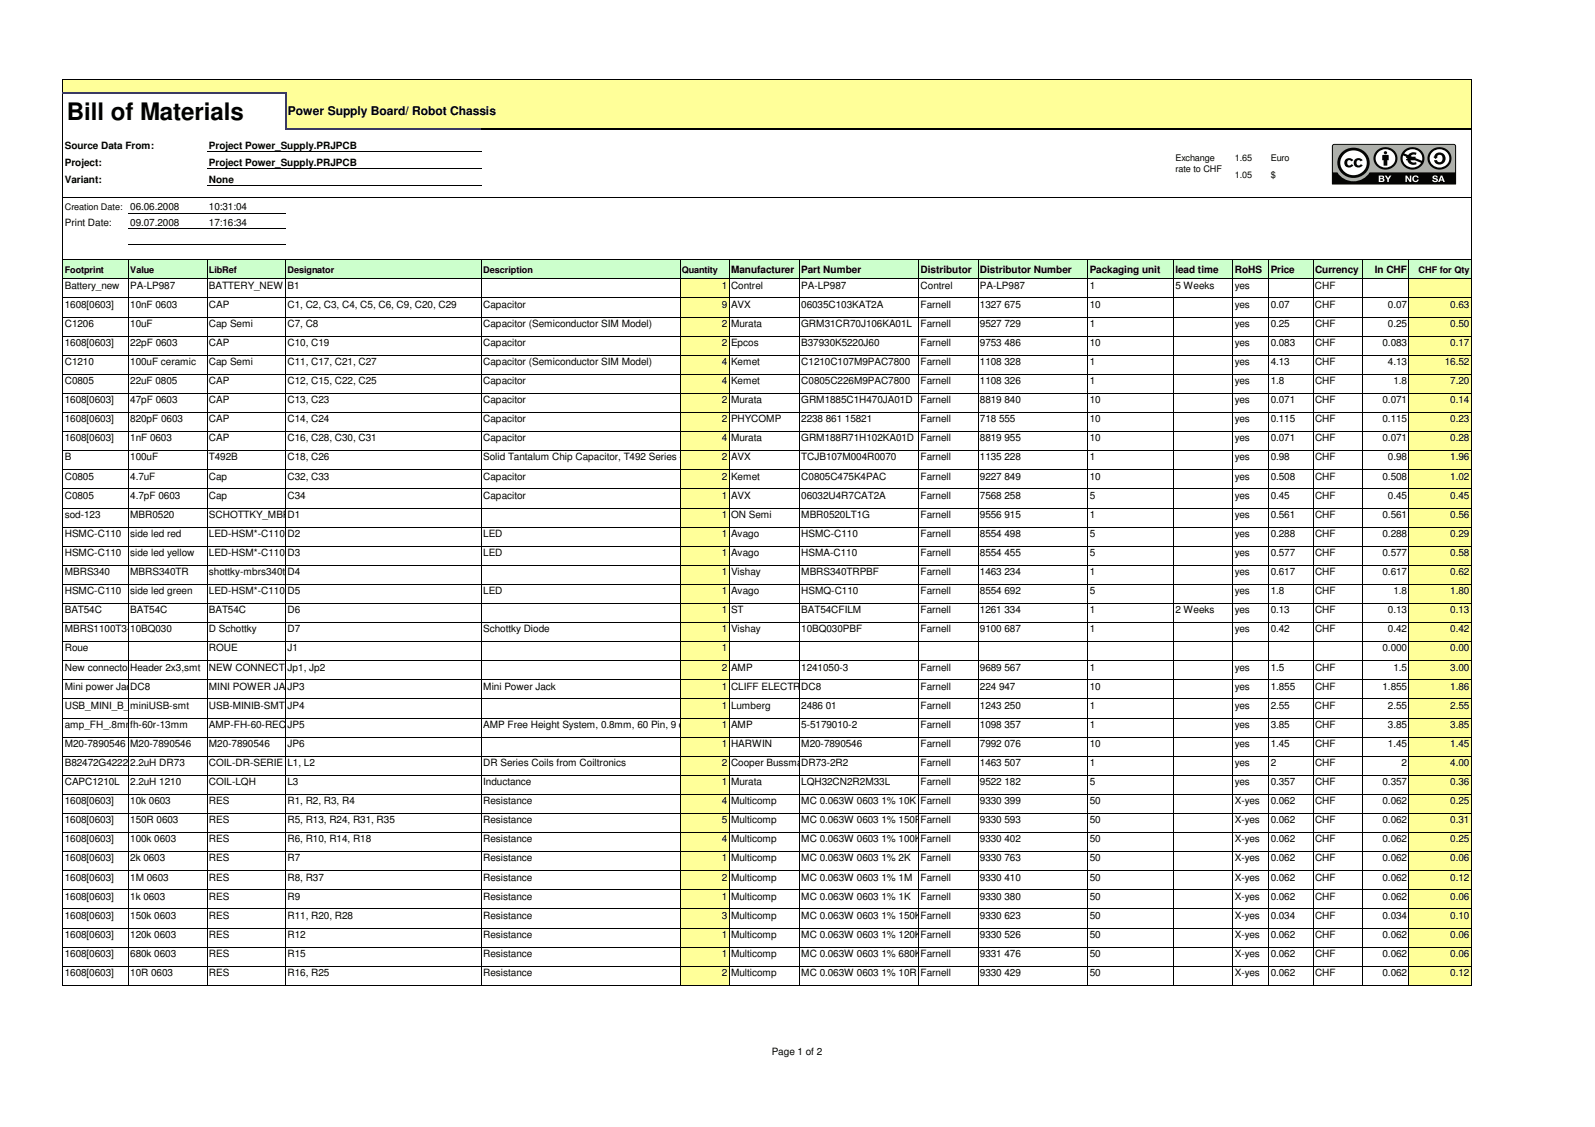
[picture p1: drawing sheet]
<svg xmlns="http://www.w3.org/2000/svg" width="297mm" height="210mm" viewBox="0 0 297 210" stroke-linecap="round" stroke-linejoin="round" font-family="sans-serif">
<defs><g id="words">
<text font-size="4.5" x="12.4" y="22.3">Bill of Materials</text>
<text font-size="2.2" x="53.6" y="21.4">Power Supply Board/ Robot Chassis</text>
<g font-size="1.9">
<text x="12.1" y="27.7">Source Data From:</text>
<text x="38.9" y="27.7">Project Power_Supply.PRJPCB</text>
<text x="12.1" y="30.9">Project:</text>
<text x="12.1" y="34">Variant:</text>
<text x="38.9" y="30.9">Project Power_Supply.PRJPCB</text>
<text x="38.9" y="34">None</text>
<text x="24.3" y="39.2">06.06.2008</text>
<text x="38.9" y="39.2">10:31:04</text>
<text x="12.1" y="42.1">Print Date:</text>
<text x="24.3" y="42.1">09.07.2008</text>
<text x="38.9" y="42.1">17:16:34</text>
<text x="12.1" y="53.8">Battery_new</text>
<text x="24.3" y="53.8">PA-LP987</text>
<text x="38.9" y="53.8">BATTERY_NEW B1</text>
<text x="134.4" y="53.8">1 Contrel</text>
<text x="136.1" y="50.8">Manufacturer</text>
<text x="149.2" y="53.8">PA-LP987</text>
<text x="149.2" y="50.8">Part Number</text>
<text x="171.4" y="53.8">Contrel</text>
<text x="171.4" y="50.8">Distributor</text>
<text x="182.5" y="53.8">PA-LP987</text>
<text x="182.5" y="50.8">Distributor Number</text>
<text x="202.9" y="53.8">1</text>
<text x="202.9" y="50.8">Packaging unit</text>
<text x="218.9" y="53.8">5 Weeks</text>
<text x="218.9" y="50.8">lead time</text>
<text x="230" y="53.8">yes</text>
<text x="230" y="50.8">RoHS</text>
<text x="236.6" y="50.8">Price</text>
<text x="244.9" y="53.8">CHF</text>
<text x="244.9" y="50.8">Currency</text>
<text x="256" y="50.8">In CHF</text>
<text x="12.1" y="57.3">1608[0603]</text>
<text x="24.3" y="57.3">10nF 0603</text>
<text x="38.9" y="57.3">CAP</text>
<text x="53.5" y="57.3">C1, C2, C3, C4, C5, C6, C9, C20, C29</text>
<text x="90" y="57.3">Capacitor</text>
<text x="134.4" y="57.3">9 AVX</text>
<text x="149.2" y="57.3">06035C103KAT2A</text>
<text x="171.4" y="57.3">Farnell</text>
<text x="182.5" y="57.3">1327 675</text>
<text x="202.9" y="57.3">10</text>
<text x="230" y="57.3">yes</text>
<text x="236.6" y="57.3">0.07</text>
<text x="244.9" y="57.3">CHF</text>
<text x="258.5" y="57.3">0.07</text>
<text x="270.1" y="57.3">0.63</text>
<text x="12.1" y="60.9">C1206</text>
<text x="12.1" y="64.4">1608[0603]</text>
<text x="24.3" y="60.9">10uF</text>
<text x="24.3" y="64.4">22pF 0603</text>
<text x="38.9" y="60.9">Cap Semi</text>
<text x="38.9" y="64.4">CAP</text>
<text x="53.5" y="60.9">C7, C8</text>
<text x="53.5" y="64.4">C10, C19</text>
<text x="90" y="60.9">Capacitor (Semiconductor SIM Model)</text>
<text x="90" y="64.4">Capacitor</text>
<text x="134.4" y="60.9">2 Murata</text>
<text x="134.4" y="64.4">2 Epcos</text>
<text x="149.2" y="60.9">GRM31CR70J106KA01L</text>
<text x="149.2" y="64.4">B37930K5220J60</text>
<text x="171.4" y="64.4">Farnell</text>
<text x="171.4" y="60.9">Farnell</text>
<text x="182.5" y="64.4">9753 486</text>
<text x="182.5" y="60.9">9527 729</text>
<text x="202.9" y="60.9">1</text>
<text x="202.9" y="64.4">10</text>
<text x="230" y="60.9">yes</text>
<text x="230" y="64.4">yes</text>
<text x="236.6" y="60.9">0.25</text>
<text x="236.6" y="64.4">0.083</text>
<text x="244.9" y="60.9">CHF</text>
<text x="244.9" y="64.4">CHF</text>
<text x="257.5" y="64.4">0.083</text>
<text x="258.5" y="60.9">0.25</text>
<text x="270.1" y="60.9">0.50</text>
<text x="270.1" y="64.4">0.17</text>
<text x="12.1" y="68">C1210</text>
<text x="12.1" y="71.5">C0805</text>
<text x="24.3" y="68">100uF ceramic</text>
<text x="24.3" y="71.5">22uF 0805</text>
<text x="38.9" y="68">Cap Semi</text>
<text x="38.9" y="71.5">CAP</text>
<text x="53.5" y="68">C11, C17, C21, C27</text>
<text x="53.5" y="71.5">C12, C15, C22, C25</text>
<text x="90" y="68">Capacitor (Semiconductor SIM Model)</text>
<text x="90" y="71.5">Capacitor</text>
<text x="134.4" y="68">4 Kemet</text>
<text x="134.4" y="71.5">4 Kemet</text>
<text x="149.2" y="68">C1210C107M9PAC7800</text>
<text x="149.2" y="71.5">C0805C226M9PAC7800</text>
<text x="171.4" y="71.5">Farnell</text>
<text x="171.4" y="68">Farnell</text>
<text x="182.5" y="71.5">1108 326</text>
<text x="182.5" y="68">1108 328</text>
<text x="202.9" y="71.5">1</text>
<text x="202.9" y="68">1</text>
<text x="230" y="71.5">yes</text>
<text x="230" y="68">yes</text>
<text x="236.6" y="71.5">1.8</text>
<text x="236.6" y="68">4.13</text>
<text x="244.9" y="68">CHF</text>
<text x="244.9" y="71.5">CHF</text>
<text x="258.5" y="68">4.13</text>
<text x="259.5" y="71.5">1.8</text>
<text x="269.1" y="68">16.52</text>
<text x="270.1" y="71.5">7.20</text>
<text x="12.1" y="75.1">1608[0603]</text>
<text x="24.3" y="75.1">47pF 0603</text>
<text x="38.9" y="75.1">CAP</text>
<text x="53.5" y="75.1">C13, C23</text>
<text x="90" y="75.1">Capacitor</text>
<text x="134.4" y="75.1">2 Murata</text>
<text x="149.2" y="75.1">GRM1885C1H470JA01D</text>
<text x="171.4" y="75.1">Farnell</text>
<text x="182.5" y="75.1">8819 840</text>
<text x="202.9" y="75.1">10</text>
<text x="230" y="75.1">yes</text>
<text x="236.6" y="75.1">0.071</text>
<text x="244.9" y="75.1">CHF</text>
<text x="257.5" y="75.1">0.071</text>
<text x="270.1" y="75.1">0.14</text>
<text x="12.1" y="78.7">1608[0603]</text>
<text x="12.1" y="82.2">1608[0603]</text>
<text x="24.3" y="78.7">820pF 0603</text>
<text x="24.3" y="82.2">1nF 0603</text>
<text x="38.9" y="82.2">CAP</text>
<text x="38.9" y="78.7">CAP</text>
<text x="53.5" y="82.2">C16, C28, C30, C31</text>
<text x="53.5" y="78.7">C14, C24</text>
<text x="90" y="82.2">Capacitor</text>
<text x="90" y="78.7">Capacitor</text>
<text x="134.4" y="78.7">2 PHYCOMP</text>
<text x="134.4" y="82.2">4 Murata</text>
<text x="149.2" y="78.7">2238 861 15821</text>
<text x="149.2" y="82.2">GRM188R71H102KA01D Farnell</text>
<text x="171.4" y="78.7">Farnell</text>
<text x="182.5" y="78.7">718 555</text>
<text x="182.5" y="82.2">8819 955</text>
<text x="202.9" y="78.7">10</text>
<text x="202.9" y="82.2">10</text>
<text x="230" y="78.7">yes</text>
<text x="230" y="82.2">yes</text>
<text x="236.6" y="78.7">0.115</text>
<text x="236.6" y="82.2">0.071</text>
<text x="244.9" y="78.7">CHF</text>
<text x="244.9" y="82.2">CHF</text>
<text x="257.5" y="78.7">0.115</text>
<text x="257.5" y="82.2">0.071</text>
<text x="270.1" y="82.2">0.28</text>
<text x="270.1" y="78.7">0.23</text>
<text x="12.1" y="89.3">C0805</text>
<text x="12.1" y="85.8">B</text>
<text x="24.3" y="89.3">4.7uF</text>
<text x="24.3" y="85.8">100uF</text>
<text x="38.9" y="89.3">Cap</text>
<text x="38.9" y="85.8">T492B</text>
<text x="53.5" y="89.3">C32, C33</text>
<text x="53.5" y="85.8">C18, C26</text>
<text x="90" y="85.8">Solid Tantalum Chip Capacitor, T492 Series - CWR112 AVX</text>
<text x="90" y="89.3">Capacitor</text>
<text x="134.4" y="89.3">2 Kemet</text>
<text x="134.8" y="85.8">Style Per Mil-PRF-55365/8</text>
<text x="149.2" y="89.3">C0805C475K4PAC</text>
<text x="149.2" y="85.8">TCJB107M004R0070</text>
<text x="171.4" y="89.3">Farnell</text>
<text x="171.4" y="85.8">Farnell</text>
<text x="182.5" y="89.3">9227 849</text>
<text x="182.5" y="85.8">1135 228</text>
<text x="202.9" y="89.3">10</text>
<text x="202.9" y="85.8">1</text>
<text x="230" y="85.8">yes</text>
<text x="230" y="89.3">yes</text>
<text x="236.6" y="85.8">0.98</text>
<text x="236.6" y="89.3">0.508</text>
<text x="244.9" y="85.8">CHF</text>
<text x="244.9" y="89.3">CHF</text>
<text x="257.5" y="89.3">0.508</text>
<text x="258.5" y="85.8">0.98</text>
<text x="270.1" y="85.8">1.96</text>
<text x="270.1" y="89.3">1.02</text>
<text x="12.1" y="92.9">C0805</text>
<text x="24.3" y="92.9">4.7pF 0603</text>
<text x="38.9" y="92.9">Cap</text>
<text x="53.5" y="92.9">C34</text>
<text x="90" y="92.9">Capacitor</text>
<text x="134.4" y="92.9">1 AVX</text>
<text x="149.2" y="92.9">06032U4R7CAT2A</text>
<text x="171.4" y="92.9">Farnell</text>
<text x="182.5" y="92.9">7568 258</text>
<text x="202.9" y="92.9">5</text>
<text x="230" y="92.9">yes</text>
<text x="236.6" y="92.9">0.45</text>
<text x="244.9" y="92.9">CHF</text>
<text x="258.5" y="92.9">0.45</text>
<text x="270.1" y="92.9">0.45</text>
<text x="12.1" y="100">HSMC-C110</text>
<text x="12.1" y="96.4">sod-123</text>
<text x="24.3" y="100">side led red</text>
<text x="24.3" y="96.4">MBR0520</text>
<text x="38.9" y="100">LED-HSM*-C110 D2</text>
<text x="38.9" y="96.4">SCHOTTKY_MBR05*</text>
<text x="53.5" y="96.4">D1</text>
<text x="90" y="100">LED</text>
<text x="134.4" y="100">1 Avago</text>
<text x="134.4" y="96.4">1 ON Semi</text>
<text x="149.2" y="100">HSMC-C110</text>
<text x="149.2" y="96.4">MBR0520LT1G</text>
<text x="171.4" y="100">Farnell</text>
<text x="171.4" y="96.4">Farnell</text>
<text x="182.5" y="100">8554 498</text>
<text x="182.5" y="96.4">9556 915</text>
<text x="202.9" y="100">5</text>
<text x="202.9" y="96.4">1</text>
<text x="230" y="100">yes</text>
<text x="230" y="96.4">yes</text>
<text x="236.6" y="100">0.288</text>
<text x="236.6" y="96.4">0.561</text>
<text x="244.9" y="100">CHF</text>
<text x="244.9" y="96.4">CHF</text>
<text x="257.5" y="100">0.288</text>
<text x="257.5" y="96.4">0.561</text>
<text x="270.1" y="96.4">0.56</text>
<text x="270.1" y="100">0.29</text>
<text x="12.1" y="103.5">HSMC-C110</text>
<text x="12.1" y="107.1">MBRS340</text>
<text x="24.3" y="103.5">side led yellow</text>
<text x="24.3" y="107.1">MBRS340TR</text>
<text x="38.9" y="107.1">shottky-mbrs340tr</text>
<text x="38.9" y="103.5">LED-HSM*-C110 D3</text>
<text x="53.5" y="107.1">D4</text>
<text x="90" y="103.5">LED</text>
<text x="134.4" y="107.1">1 Vishay</text>
<text x="134.4" y="103.5">1 Avago</text>
<text x="149.2" y="107.1">MBRS340TRPBF</text>
<text x="149.2" y="103.5">HSMA-C110</text>
<text x="171.4" y="107.1">Farnell</text>
<text x="171.4" y="103.5">Farnell</text>
<text x="182.5" y="107.1">1463 234</text>
<text x="182.5" y="103.5">8554 455</text>
<text x="202.9" y="107.1">1</text>
<text x="202.9" y="103.5">5</text>
<text x="230" y="107.1">yes</text>
<text x="230" y="103.5">yes</text>
<text x="236.6" y="107.1">0.617</text>
<text x="236.6" y="103.5">0.577</text>
<text x="244.9" y="107.1">CHF</text>
<text x="244.9" y="103.5">CHF</text>
<text x="257.5" y="107.1">0.617</text>
<text x="257.5" y="103.5">0.577</text>
<text x="270.1" y="107.1">0.62</text>
<text x="270.1" y="103.5">0.58</text>
<text x="12.1" y="110.7">HSMC-C110</text>
<text x="24.3" y="110.7">side led green</text>
<text x="38.9" y="110.7">LED-HSM*-C110 D5</text>
<text x="90" y="110.7">LED</text>
<text x="134.4" y="110.7">1 Avago</text>
<text x="149.2" y="110.7">HSMQ-C110</text>
<text x="171.4" y="110.7">Farnell</text>
<text x="182.5" y="110.7">8554 692</text>
<text x="202.9" y="110.7">5</text>
<text x="230" y="110.7">yes</text>
<text x="236.6" y="110.7">1.8</text>
<text x="244.9" y="110.7">CHF</text>
<text x="259.5" y="110.7">1.8</text>
<text x="270.1" y="110.7">1.80</text>
<text x="12.1" y="117.8">MBRS1100T3-D</text>
<text x="12.1" y="114.2">BAT54C</text>
<text x="24.3" y="117.8">10BQ030</text>
<text x="24.3" y="114.2">BAT54C</text>
<text x="38.9" y="117.8">D Schottky</text>
<text x="38.9" y="114.2">BAT54C</text>
<text x="53.5" y="117.8">D7</text>
<text x="53.5" y="114.2">D6</text>
<text x="90" y="117.8">Schottky Diode</text>
<text x="134.4" y="114.2">1 ST</text>
<text x="134.4" y="117.8">1 Vishay</text>
<text x="149.2" y="114.2">BAT54CFILM</text>
<text x="149.2" y="117.8">10BQ030PBF</text>
<text x="171.4" y="114.2">Farnell</text>
<text x="171.4" y="117.8">Farnell</text>
<text x="182.5" y="114.2">1261 334</text>
<text x="182.5" y="117.8">9100 687</text>
<text x="202.9" y="114.2">1</text>
<text x="202.9" y="117.8">1</text>
<text x="218.9" y="114.2">2 Weeks</text>
<text x="230" y="114.2">yes</text>
<text x="230" y="117.8">yes</text>
<text x="236.6" y="114.2">0.13</text>
<text x="236.6" y="117.8">0.42</text>
<text x="244.9" y="114.2">CHF</text>
<text x="244.9" y="117.8">CHF</text>
<text x="258.5" y="114.2">0.13</text>
<text x="258.5" y="117.8">0.42</text>
<text x="270.1" y="114.2">0.13</text>
<text x="270.1" y="117.8">0.42</text>
<text x="12.1" y="124.9">New connector</text>
<text x="12.1" y="121.3">Roue</text>
<text x="24.3" y="124.9">Header 2x3,smt</text>
<text x="38.9" y="124.9">NEW CONNECTOR</text>
<text x="38.9" y="121.3">ROUE</text>
<text x="53.5" y="124.9">Jp1, Jp2</text>
<text x="53.5" y="121.3">J1</text>
<text x="134.4" y="124.9">2 AMP</text>
<text x="134.4" y="121.3">1</text>
<text x="149.2" y="124.9">1241050-3</text>
<text x="171.4" y="124.9">Farnell</text>
<text x="182.5" y="124.9">9689 567</text>
<text x="202.9" y="124.9">1</text>
<text x="230" y="124.9">yes</text>
<text x="236.6" y="124.9">1.5</text>
<text x="244.9" y="124.9">CHF</text>
<text x="257.5" y="121.3">0.000</text>
<text x="259.5" y="124.9">1.5</text>
<text x="270.1" y="124.9">3.00</text>
<text x="270.1" y="121.3">0.00</text>
<text x="12.1" y="128.4">Mini power Jack</text>
<text x="12.1" y="132">USB_MINI_B_SMD</text>
<text x="24.3" y="128.4">DC8</text>
<text x="24.3" y="132">miniUSB-smt</text>
<text x="38.9" y="132">USB-MINIB-SMT JP4</text>
<text x="38.9" y="128.4">MINI POWER JACK</text>
<text x="53.5" y="128.4">JP3</text>
<text x="90" y="128.4">Mini Power Jack</text>
<text x="134.4" y="132">1 Lumberg</text>
<text x="134.4" y="128.4">1</text>
<text x="136.1" y="128.4">CLIFF ELECTRONIC</text>
<text x="149.2" y="132">2486 01</text>
<text x="149.2" y="128.4">DC8</text>
<text x="171.4" y="132">Farnell</text>
<text x="171.4" y="128.4">Farnell</text>
<text x="182.5" y="132">1243 250</text>
<text x="182.5" y="128.4">224 947</text>
<text x="202.9" y="132">1</text>
<text x="202.9" y="128.4">10</text>
<text x="230" y="132">yes</text>
<text x="230" y="128.4">yes</text>
<text x="236.6" y="132">2.55</text>
<text x="236.6" y="128.4">1.855</text>
<text x="244.9" y="132">CHF</text>
<text x="244.9" y="128.4">CHF</text>
<text x="257.5" y="128.4">1.855</text>
<text x="258.5" y="132">2.55</text>
<text x="270.1" y="132">2.55</text>
<text x="270.1" y="128.4">1.86</text>
<text x="12.1" y="135.6">amp_FH_.8mm_60pin_r_H9_H13</text>
<text x="24.3" y="135.6">fh-60r-13mm</text>
<text x="38.9" y="135.6">AMP-FH-60-RECEPTABLE-H9-H13</text>
<text x="53.5" y="135.6">JP5</text>
<text x="90" y="135.6">AMP Free Height System, 0.8mm, 60 Pin, 9 or 13mm Height, Receptable</text>
<text x="134.4" y="135.6">1 AMP</text>
<text x="149.2" y="135.6">5-5179010-2</text>
<text x="171.4" y="135.6">Farnell</text>
<text x="182.5" y="135.6">1098 357</text>
<text x="202.9" y="135.6">1</text>
<text x="230" y="135.6">yes</text>
<text x="236.6" y="135.6">3.85</text>
<text x="244.9" y="135.6">CHF</text>
<text x="258.5" y="135.6">3.85</text>
<text x="270.1" y="135.6">3.85</text>
<text x="12.1" y="142.7">B82472G4222M</text>
<text x="12.1" y="139.1">M20-7890546 M20-7890546</text>
<text x="24.3" y="142.7">2.2uH DR73</text>
<text x="38.9" y="142.7">COIL-DR-SERIE L1, L2</text>
<text x="38.9" y="139.1">M20-7890546</text>
<text x="53.5" y="139.1">JP6</text>
<text x="90" y="142.7">DR Series Coils from Coiltronics</text>
<text x="134.4" y="142.7">2</text>
<text x="134.4" y="139.1">1 HARWIN</text>
<text x="136.1" y="142.7">Cooper Bussmann</text>
<text x="149.2" y="139.1">M20-7890546</text>
<text x="149.2" y="142.7">DR73-2R2</text>
<text x="171.4" y="139.1">Farnell</text>
<text x="171.4" y="142.7">Farnell</text>
<text x="182.5" y="139.1">7992 076</text>
<text x="182.5" y="142.7">1463 507</text>
<text x="202.9" y="139.1">10</text>
<text x="202.9" y="142.7">1</text>
<text x="230" y="139.1">yes</text>
<text x="230" y="142.7">yes</text>
<text x="236.6" y="139.1">1.45</text>
<text x="236.6" y="142.7">2</text>
<text x="244.9" y="139.1">CHF</text>
<text x="244.9" y="142.7">CHF</text>
<text x="258.5" y="139.1">1.45</text>
<text x="261" y="142.7">2</text>
<text x="270.1" y="139.1">1.45</text>
<text x="270.1" y="142.7">4.00</text>
<text x="12.1" y="146.2">CAPC1210L</text>
<text x="12.1" y="149.8">1608[0603]</text>
<text x="24.3" y="146.2">2.2uH 1210</text>
<text x="24.3" y="149.8">10k 0603</text>
<text x="38.9" y="146.2">COIL-LQH</text>
<text x="38.9" y="149.8">RES</text>
<text x="53.5" y="146.2">L3</text>
<text x="53.5" y="149.8">R1, R2, R3, R4</text>
<text x="90" y="146.2">Inductance</text>
<text x="90" y="149.8">Resistance</text>
<text x="134.4" y="146.2">1 Murata</text>
<text x="134.4" y="149.8">4 Multicomp</text>
<text x="149.2" y="146.2">LQH32CN2R2M33L</text>
<text x="149.2" y="149.8">MC 0.063W 0603 1% 10K Farnell</text>
<text x="171.4" y="146.2">Farnell</text>
<text x="182.5" y="146.2">9522 182</text>
<text x="182.5" y="149.8">9330 399</text>
<text x="202.9" y="146.2">5</text>
<text x="202.9" y="149.8">50</text>
<text x="230" y="146.2">yes</text>
<text x="230" y="149.8">X-yes</text>
<text x="236.6" y="149.8">0.062</text>
<text x="236.6" y="146.2">0.357</text>
<text x="244.9" y="149.8">CHF</text>
<text x="244.9" y="146.2">CHF</text>
<text x="257.5" y="149.8">0.062</text>
<text x="257.5" y="146.2">0.357</text>
<text x="270.1" y="149.8">0.25</text>
<text x="270.1" y="146.2">0.36</text>
<text x="12.1" y="153.3">1608[0603]</text>
<text x="24.3" y="153.3">150R 0603</text>
<text x="38.9" y="153.3">RES</text>
<text x="53.5" y="153.3">R5, R13, R24, R31, R35</text>
<text x="90" y="153.3">Resistance</text>
<text x="134.4" y="153.3">5 Multicomp</text>
<text x="149.2" y="153.3">MC 0.063W 0603 1% 150R</text>
<text x="171.4" y="153.3">Farnell</text>
<text x="182.5" y="153.3">9330 593</text>
<text x="202.9" y="153.3">50</text>
<text x="230" y="153.3">X-yes</text>
<text x="236.6" y="153.3">0.062</text>
<text x="244.9" y="153.3">CHF</text>
<text x="257.5" y="153.3">0.062</text>
<text x="270.1" y="153.3">0.31</text>
<text x="12.1" y="156.9">1608[0603]</text>
<text x="12.1" y="160.4">1608[0603]</text>
<text x="24.3" y="156.9">100k 0603</text>
<text x="24.3" y="160.4">2k 0603</text>
<text x="38.9" y="160.4">RES</text>
<text x="38.9" y="156.9">RES</text>
<text x="53.5" y="160.4">R7</text>
<text x="53.5" y="156.9">R6, R10, R14, R18</text>
<text x="90" y="156.9">Resistance</text>
<text x="90" y="160.4">Resistance</text>
<text x="134.4" y="156.9">4 Multicomp</text>
<text x="134.4" y="160.4">1 Multicomp</text>
<text x="149.2" y="156.9">MC 0.063W 0603 1% 100K</text>
<text x="149.2" y="160.4">MC 0.063W 0603 1% 2K</text>
<text x="171.4" y="156.9">Farnell</text>
<text x="171.4" y="160.4">Farnell</text>
<text x="182.5" y="156.9">9330 402</text>
<text x="182.5" y="160.4">9330 763</text>
<text x="202.9" y="156.9">50</text>
<text x="202.9" y="160.4">50</text>
<text x="230" y="156.9">X-yes</text>
<text x="230" y="160.4">X-yes</text>
<text x="236.6" y="156.9">0.062</text>
<text x="236.6" y="160.4">0.062</text>
<text x="244.9" y="156.9">CHF</text>
<text x="244.9" y="160.4">CHF</text>
<text x="257.5" y="156.9">0.062</text>
<text x="257.5" y="160.4">0.062</text>
<text x="270.1" y="156.9">0.25</text>
<text x="270.1" y="160.4">0.06</text>
<text x="12.1" y="164">1608[0603]</text>
<text x="12.1" y="167.6">1608[0603]</text>
<text x="24.3" y="164">1M 0603</text>
<text x="24.3" y="167.6">1k 0603</text>
<text x="38.9" y="164">RES</text>
<text x="38.9" y="167.6">RES</text>
<text x="53.5" y="164">R8, R37</text>
<text x="53.5" y="167.6">R9</text>
<text x="90" y="164">Resistance</text>
<text x="90" y="167.6">Resistance</text>
<text x="134.4" y="164">2 Multicomp</text>
<text x="134.4" y="167.6">1 Multicomp</text>
<text x="149.2" y="164">MC 0.063W 0603 1% 1M</text>
<text x="149.2" y="167.6">MC 0.063W 0603 1% 1K</text>
<text x="171.4" y="164">Farnell</text>
<text x="171.4" y="167.6">Farnell</text>
<text x="182.5" y="164">9330 410</text>
<text x="182.5" y="167.6">9330 380</text>
<text x="202.9" y="164">50</text>
<text x="202.9" y="167.6">50</text>
<text x="230" y="164">X-yes</text>
<text x="230" y="167.6">X-yes</text>
<text x="236.6" y="164">0.062</text>
<text x="236.6" y="167.6">0.062</text>
<text x="244.9" y="164">CHF</text>
<text x="244.9" y="167.6">CHF</text>
<text x="257.5" y="164">0.062</text>
<text x="257.5" y="167.6">0.062</text>
<text x="270.1" y="164">0.12</text>
<text x="270.1" y="167.6">0.06</text>
<text x="12.1" y="171.1">1608[0603]</text>
<text x="24.3" y="171.1">150k 0603</text>
<text x="38.9" y="171.1">RES</text>
<text x="53.5" y="171.1">R11, R20, R28</text>
<text x="90" y="171.1">Resistance</text>
<text x="134.4" y="171.1">3 Multicomp</text>
<text x="149.2" y="171.1">MC 0.063W 0603 1% 150K</text>
<text x="171.4" y="171.1">Farnell</text>
<text x="182.5" y="171.1">9330 623</text>
<text x="202.9" y="171.1">50</text>
<text x="230" y="171.1">X-yes</text>
<text x="236.6" y="171.1">0.034</text>
<text x="244.9" y="171.1">CHF</text>
<text x="257.5" y="171.1">0.034</text>
<text x="270.1" y="171.1">0.10</text>
<text x="12.1" y="174.7">1608[0603]</text>
<text x="12.1" y="178.2">1608[0603]</text>
<text x="24.3" y="174.7">120k 0603</text>
<text x="24.3" y="178.2">680k 0603</text>
<text x="38.9" y="174.7">RES</text>
<text x="38.9" y="178.2">RES</text>
<text x="53.5" y="174.7">R12</text>
<text x="53.5" y="178.2">R15</text>
<text x="90" y="174.7">Resistance</text>
<text x="90" y="178.2">Resistance</text>
<text x="134.4" y="174.7">1 Multicomp</text>
<text x="134.4" y="178.2">1 Multicomp</text>
<text x="149.2" y="174.7">MC 0.063W 0603 1% 120K</text>
<text x="149.2" y="178.2">MC 0.063W 0603 1% 680K</text>
<text x="171.4" y="174.7">Farnell</text>
<text x="171.4" y="178.2">Farnell</text>
<text x="182.5" y="174.7">9330 526</text>
<text x="182.5" y="178.2">9331 476</text>
<text x="202.9" y="174.7">50</text>
<text x="202.9" y="178.2">50</text>
<text x="230" y="174.7">X-yes</text>
<text x="230" y="178.2">X-yes</text>
<text x="236.6" y="174.7">0.062</text>
<text x="236.6" y="178.2">0.062</text>
<text x="244.9" y="174.7">CHF</text>
<text x="244.9" y="178.2">CHF</text>
<text x="257.5" y="174.7">0.062</text>
<text x="257.5" y="178.2">0.062</text>
<text x="270.1" y="174.7">0.06</text>
<text x="270.1" y="178.2">0.06</text>
<text x="12.1" y="181.8">1608[0603]</text>
<text x="24.3" y="181.8">10R 0603</text>
<text x="38.9" y="181.8">RES</text>
<text x="53.5" y="181.8">R16, R25</text>
<text x="90" y="181.8">Resistance</text>
<text x="134.4" y="181.8">2 Multicomp</text>
<text x="149.2" y="181.8">MC 0.063W 0603 1% 10R Farnell</text>
<text x="182.5" y="181.8">9330 429</text>
<text x="202.9" y="181.8">50</text>
<text x="230" y="181.8">X-yes</text>
<text x="236.6" y="181.8">0.062</text>
<text x="244.9" y="181.8">CHF</text>
<text x="257.5" y="181.8">0.062</text>
<text x="270.1" y="181.8">0.12</text>
<text x="143.7" y="196.4">Page 1 of 2</text>
</g>
<g font-size="1.7">
<text x="218.9" y="29.9">Exchange</text>
<text x="230" y="29.9">1.65</text>
<text x="236.6" y="29.9">Euro</text>
<text x="218.9" y="32">rate to CHF</text>
<text x="230" y="33.1">1.05</text>
<text x="236.6" y="33.1">$</text>
<text x="12.1" y="39.2">Creation Date:</text>
<text x="12.1" y="50.8">Footprint</text>
<text x="24.3" y="50.8">Value</text>
<text x="38.9" y="50.8">LibRef</text>
<text x="53.5" y="50.8">Designator</text>
<text x="90" y="50.8">Description</text>
<text x="127" y="50.8">Quantity</text>
<text x="264.2" y="50.8">CHF for Qty</text>
</g>
</g></defs>
<g fill="#ff9">
<path d="M11.7 14.8h262.3v2.5h-262.3z"/>
<path d="M53.2 17.2h220.8v6.9h-220.8z"/>
</g>
<path d="M11.7 48.4h262.3v3.6h-262.3z" fill="#cfc"/>
<g fill="#ff9">
<path d="M126.7 51.9h9.1v3.6h-9.1z"/>
<path d="M262.4 51.9h11.6v3.6h-11.6z"/>
<path d="M126.7 55.5h9.1v3.6h-9.1z"/>
<path d="M262.4 55.5h11.6v3.6h-11.6z"/>
<path d="M126.7 59.1h9.1v3.6h-9.1z"/>
<path d="M262.4 59.1h11.6v3.6h-11.6z"/>
<path d="M126.7 62.6h9.1v3.6h-9.1z"/>
<path d="M262.4 62.6h11.6v3.6h-11.6z"/>
<path d="M126.7 66.2h9.1v3.6h-9.1z"/>
<path d="M262.4 66.2h11.6v3.6h-11.6z"/>
<path d="M126.7 69.7h9.1v3.6h-9.1z"/>
<path d="M262.4 69.7h11.6v3.6h-11.6z"/>
<path d="M126.7 73.3h9.1v3.6h-9.1z"/>
<path d="M262.4 73.3h11.6v3.6h-11.6z"/>
<path d="M126.7 76.8h9.1v3.6h-9.1z"/>
<path d="M262.4 76.8h11.6v3.6h-11.6z"/>
<path d="M126.7 80.4h9.1v3.6h-9.1z"/>
<path d="M262.4 80.4h11.6v3.6h-11.6z"/>
<path d="M126.7 83.9h9.1v3.6h-9.1z"/>
<path d="M262.4 83.9h11.6v3.6h-11.6z"/>
<path d="M126.7 87.5h9.1v3.6h-9.1z"/>
<path d="M262.4 87.5h11.6v3.6h-11.6z"/>
<path d="M126.7 91.1h9.1v3.6h-9.1z"/>
<path d="M262.4 91.1h11.6v3.6h-11.6z"/>
<path d="M126.7 94.6h9.1v3.6h-9.1z"/>
<path d="M262.4 94.6h11.6v3.6h-11.6z"/>
<path d="M126.7 98.2h9.1v3.6h-9.1z"/>
<path d="M262.4 98.2h11.6v3.6h-11.6z"/>
<path d="M126.7 101.7h9.1v3.6h-9.1z"/>
<path d="M262.4 101.7h11.6v3.6h-11.6z"/>
<path d="M126.7 105.3h9.1v3.6h-9.1z"/>
<path d="M262.4 105.3h11.6v3.6h-11.6z"/>
<path d="M126.7 108.8h9.1v3.6h-9.1z"/>
<path d="M262.4 108.8h11.6v3.6h-11.6z"/>
<path d="M126.7 112.4h9.1v3.6h-9.1z"/>
<path d="M262.4 112.4h11.6v3.6h-11.6z"/>
<path d="M126.7 116h9.1v3.5h-9.1z"/>
<path d="M262.4 116h11.6v3.5h-11.6z"/>
<path d="M126.7 119.5h9.1v3.6h-9.1z"/>
<path d="M262.4 119.5h11.6v3.6h-11.6z"/>
<path d="M126.7 123.1h9.1v3.6h-9.1z"/>
<path d="M262.4 123.1h11.6v3.6h-11.6z"/>
<path d="M126.7 126.6h9.1v3.6h-9.1z"/>
<path d="M262.4 126.6h11.6v3.6h-11.6z"/>
<path d="M126.7 130.2h9.1v3.6h-9.1z"/>
<path d="M262.4 130.2h11.6v3.6h-11.6z"/>
<path d="M126.7 133.7h9.1v3.6h-9.1z"/>
<path d="M262.4 133.7h11.6v3.6h-11.6z"/>
<path d="M126.7 137.3h9.1v3.6h-9.1z"/>
<path d="M262.4 137.3h11.6v3.6h-11.6z"/>
<path d="M126.7 140.8h9.1v3.6h-9.1z"/>
<path d="M262.4 140.8h11.6v3.6h-11.6z"/>
<path d="M126.7 144.4h9.1v3.6h-9.1z"/>
<path d="M262.4 144.4h11.6v3.6h-11.6z"/>
<path d="M126.7 148h9.1v3.6h-9.1z"/>
<path d="M262.4 148h11.6v3.6h-11.6z"/>
<path d="M126.7 151.5h9.1v3.6h-9.1z"/>
<path d="M262.4 151.5h11.6v3.6h-11.6z"/>
<path d="M126.7 155.1h9.1v3.6h-9.1z"/>
<path d="M262.4 155.1h11.6v3.6h-11.6z"/>
<path d="M126.7 158.6h9.1v3.6h-9.1z"/>
<path d="M262.4 158.6h11.6v3.6h-11.6z"/>
<path d="M126.7 162.2h9.1v3.6h-9.1z"/>
<path d="M262.4 162.2h11.6v3.6h-11.6z"/>
<path d="M126.7 165.7h9.1v17.9h-9.1z"/>
<path d="M262.4 165.7h11.6v17.9h-11.6z"/>
</g>
<g fill="none" stroke="#000" stroke-width=".19">
<path d="M11.7 14.7v2.4M11.7 17.4v166.2M11.8 14.8h262.3M274 14.9v9M11.8 36.9h262.3M23.9 39.8h29.4M38.6 28.3h51.1M38.6 31.4h51.1M38.6 34.5h51.1M274 24.2v159.4M11.8 48.4h262.3M11.8 51.9h262.3"/>
<path d="M11.8 55.5h262.3M11.8 59.1h262.3M23.9 42.6h29.4M23.9 45.5h29.4M23.9 48.5v135.1M38.6 48.5v135.1M53.2 48.5v135.1M89.7 48.5v135.1M126.7 48.5v135.1M135.8 48.5v135.1M148.9 48.5v135.1M171.1 48.5v135.1"/>
<path d="M182.2 48.5v135.1M202.6 48.5v135.1M218.6 48.5v135.1M229.6 48.5v135.1M236.3 48.5v135.1M244.6 48.5v135.1M253.8 48.5v135.1M262.4 48.5v135.1M11.8 62.6h262.3M11.8 66.2h262.3M11.8 69.7h262.3M11.8 73.3h262.3"/>
<path d="M11.8 76.8h262.3M11.8 80.4h262.3M11.8 83.9h262.3M11.8 87.5h262.3M11.8 91.1h262.3M11.8 94.6h262.3M11.8 98.2h262.3M11.8 101.7h262.3M11.8 105.3h262.3M11.8 108.8h262.3M11.8 112.4h262.3M11.8 116h262.3"/>
<path d="M11.8 119.5h262.3M11.8 123.1h262.3M11.8 126.6h262.3M11.8 130.2h262.3M11.8 133.7h262.3M11.8 137.3h262.3M11.8 140.8h262.3M11.8 144.4h262.3M11.8 148h262.3M11.8 151.5h262.3M11.8 155.1h262.3M11.8 158.6h262.3"/>
<path d="M11.8 162.2h262.3M11.8 165.7h262.3M11.8 169.3h262.3M11.8 172.8h262.3M11.8 176.4h262.3M11.8 180h262.3M11.8 183.5h262.3"/>
</g>
<path d="M11.6 17.2h41.8M53.2 17.4v6.8M53.4 24h36.3" fill="none" stroke="#339" stroke-width=".34"/>
<path d="M89.7 24h184.4" fill="none" stroke="#000" stroke-width=".34"/>
<path d="M248.2 27.1l.5-.2 22.3 .1 .1 .5v6.7h-23z" fill="#aab2ab"/>
<path d="M248.1 27l-.1 7.3 .1 .1 23.1-.1v-7.1l-.2-.3-22.5-.1zM248.3 27.1l22.4-.1 .3 .2v4.9h-15.9a3.5 3.5 0 0 1-6 0h-.9z" fill="#040503"/>
<path d="M250 28.8a2.59 2.59 0 0 1 3.4-.6 2.59 2.59 0 0 1 1 3.2 2.58 2.58 0 0 1-3.6 1.1 2.58 2.58 0 0 1-.8-3.7z" fill="#fff"/>
<path d="M249.9 28.3a2.94 2.94 0 0 1 4-.2 2.94 2.94 0 0 1 .6 3.9 3 3 0 0 1-3.7 .9 3 3 0 0 1-1.6-3.4zM250.3 28.7a2.37 2.37 0 0 0 0 3.2 2.37 2.37 0 0 0 3.2 .3 2.36 2.36 0 0 0 .5-3.4 2.36 2.36 0 0 0-3.4-.4zM250.6 29.7l.2-.1a.99 .99 0 0 1 1.2 .3l-.4 .2-.2-.3a.46 .46 0 0 0-.5 .6 .46 .46 0 0 0 .7 .3l.1-.1 .3 .2a.91 .91 0 0 1-1.3 .3 .91 .91 0 0 1-.1-1.4zM252.3 29.7l.2-.1a.99 .99 0 0 1 1.3 .3l-.4 .2-.2-.3a.47 .47 0 0 0-.6 .6 .47 .47 0 0 0 .7 .3l.1-.1 .4 .2a.91 .91 0 0 1-1.4 .3 .91 .91 0 0 1-.1-1.4z" fill="#040503"/>
<path d="M256.6 28.2a1.99 1.99 0 0 1 3 .1 1.99 1.99 0 0 1-.5 2.9 1.98 1.98 0 0 1-2.6-.4 1.98 1.98 0 0 1 .1-2.6z" fill="#fff"/>
<g fill="#040503">
<path d="M257.5 28.9h1.1v.9h-.2v1.1h-.7v-1.1h-.3z"/>
<path d="M256.4 28a2.17 2.17 0 0 0 .1 3.1 2.17 2.17 0 0 0 3.1-.1 2.17 2.17 0 0 0-.1-3.1 2.17 2.17 0 0 0-3.1 .1zM256.7 28.3a1.75 1.75 0 0 1 2.9 .3 1.75 1.75 0 0 1-1.2 2.6 1.72 1.72 0 0 1-2-.8 1.72 1.72 0 0 1 .3-2.1z"/>
<circle cx="258" cy="28.5" r=".3"/>
</g>
<g fill="#fff">
<path d="M257.9 32.7h.3l.3 .5 .3-.5h.3l-.5 .7v.5h-.2v-.5z"/>
<path d="M266.9 32.8l.3-.1a.43 .43 0 0 1 .6 .4h-.3a.19 .19 0 0 0-.2-.3 .19 .19 0 0 0-.1 .3 .42 .42 0 0 1 .5 .2 .42 .42 0 0 1-.2 .6h-.2a.46 .46 0 0 1-.6-.4h.3a.23 .23 0 0 0 .2 .2 .23 .23 0 0 0 .3-.2 .5 .5 0 0 1-.6-.7z"/>
<path d="M261.7 32.7h.3l.6 .8v-.8h.2v1.2h-.3l-.5-.8v.8h-.3z"/>
<path d="M263.2 32.9a.59 .59 0 0 1 1 .2h-.3a.34 .34 0 0 0-.5-.1 .34 .34 0 0 0 0 .5 .34 .34 0 0 0 .5-.1h.3a.62 .62 0 0 1-.9 .4 .62 .62 0 0 1-.1-.9z"/>
<path d="M266.6 28.2a1.98 1.98 0 0 1 2.9-.2 1.98 1.98 0 0 1 0 2.8 1.98 1.98 0 0 1-2.8 .2 1.98 1.98 0 0 1-.1-2.8z"/>
<path d="M256.8 32.7l.9 .1a.28 .28 0 0 1-.1 .4 .34 .34 0 0 1 .2 .5 .34 .34 0 0 1-.4 .2h-.6zM257 32.9v.3l.5-.1-.1-.2zM257 33.4v.3l.5-.1v-.2z"/>
<path d="M268.3 32.7h.3l.5 1.2h-.3l-.1-.3h-.5l-.1 .3h-.3zM268.4 33l-.1 .4h.3z"/>
</g>
<g fill="#040503">
<path d="M267.4 28.6a1.12 1.12 0 0 1 1.7 .3 1.12 1.12 0 0 1-.5 1.6 1.12 1.12 0 0 1-1.5-.7h.5a.53 .53 0 0 0 .7 .4 .53 .53 0 0 0 .3-.7 .53 .53 0 0 0-.3-.6 .53 .53 0 0 0-.7 .3h.2l-.5 .4-.4-.4h.2z"/>
<path d="M266.5 28a2.17 2.17 0 0 0 .1 3.1 2.17 2.17 0 0 0 3.1-.1 2.17 2.17 0 0 0-.1-3.1 2.17 2.17 0 0 0-3.1 .1zM266.8 28.3a1.75 1.75 0 0 1 2.8 .3 1.75 1.75 0 0 1-1.2 2.6 1.72 1.72 0 0 1-1.9-.8 1.72 1.72 0 0 1 .3-2.1z"/>
</g>
<path d="M261.7 28.2a1.88 1.88 0 0 1 2.7-.1 1.88 1.88 0 0 1 0 2.8 1.88 1.88 0 0 1-2.7-.1 1.72 1.72 0 0 1 0-2.6z" fill="#fff"/>
<path d="M261.5 28a2.17 2.17 0 0 0 .1 3.1 2.17 2.17 0 0 0 3-.1 2.17 2.17 0 0 0-.1-3.1 2.17 2.17 0 0 0-3 .1zM261.3 28.9l.6 .3v.2h.2v.2h-.2v.3h.2a1.17 1.17 0 0 0 1.7 .7l-.1-.4-.6 .1-.4-.4h.8l1.2 .4a1.83 1.83 0 0 1-2.3 .8 1.83 1.83 0 0 1-1.1-2.2zM261.8 28.3a1.82 1.82 0 0 1 2.1-.3 1.82 1.82 0 0 1 .9 1.9l-1.2-.5v-.2l-.9-.1 .4-.3 .6 .1 .1-.4a1.24 1.24 0 0 0-1.6 .4l-.7-.3z" fill="#040503"/>
<use href="#words"/>
</svg>
